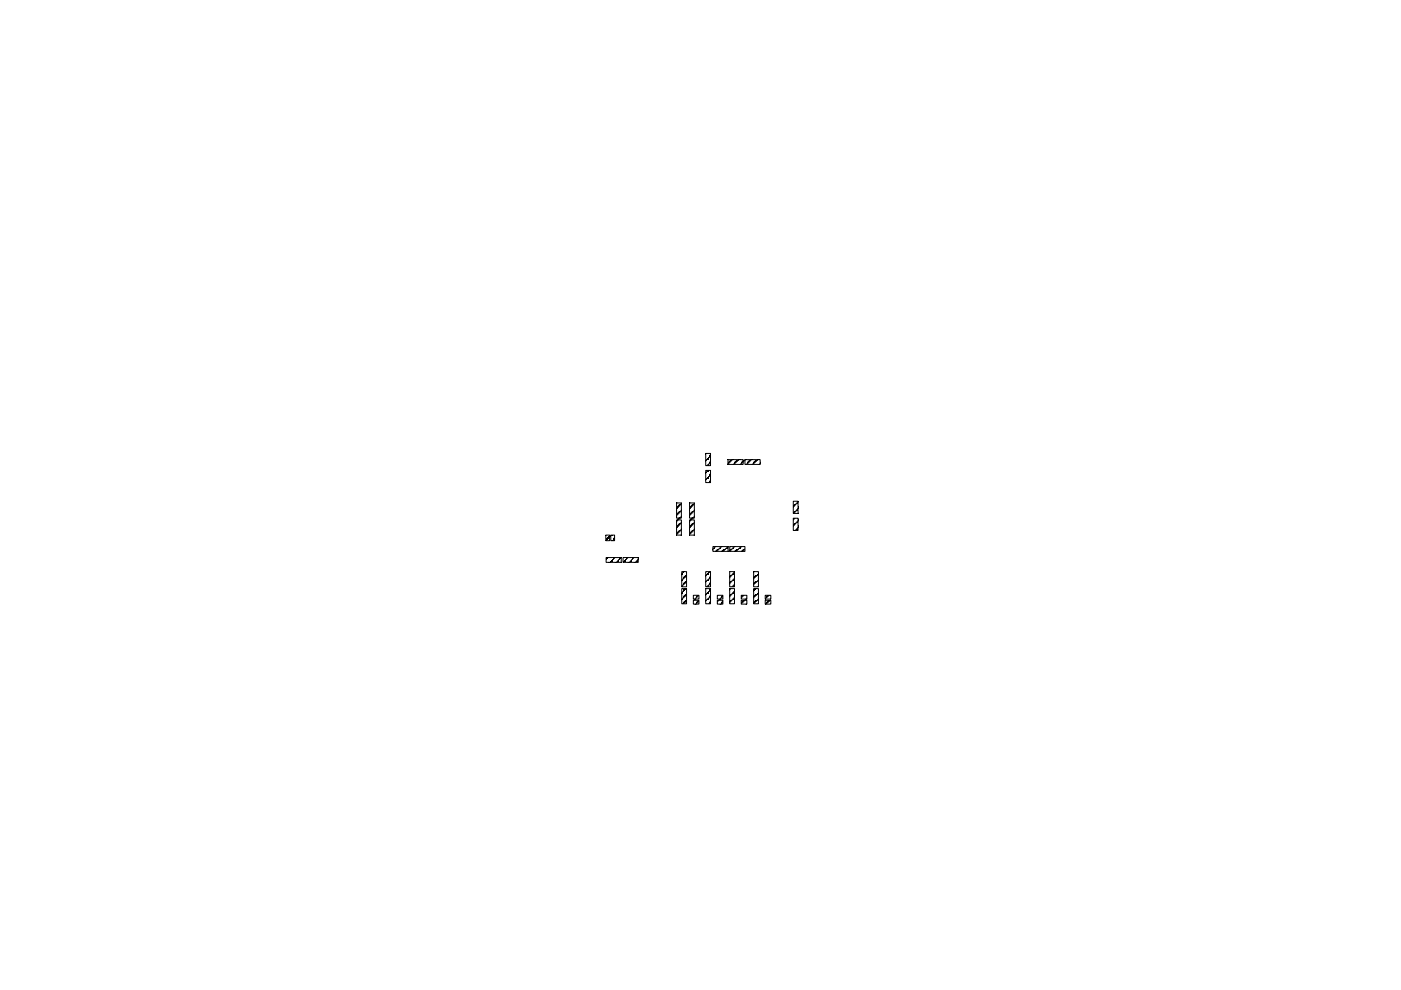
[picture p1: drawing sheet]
<svg xmlns="http://www.w3.org/2000/svg" width="297mm" height="210mm" viewBox="0 0 297 210" stroke-linecap="round" stroke-linejoin="round" font-family="sans-serif">
<g fill="#000" stroke="#000" stroke-width=".21">
<path d="M149.6 96.1h1v2.6h-1zM149.6 99.7h1v2.6h-1zM154.3 97.5h3.3v1h-3.3zM157.9 97.5h3.3v1h-3.3zM128.4 113.5h.8v1.1h-.8zM128.5 118.2h3.2v1h-3.2zM129.5 113.5h.8v1.1h-.8zM132.1 118.2h3.2v1h-3.2zM143.4 110.2h1.1v3.3h-1.1zM143.4 106.6h1.1v3.3h-1.1zM146.2 110.2h1v3.3h-1zM146.2 106.6h1v3.3h-1z"/>
<path d="M151.2 115.9h3.2v1h-3.2zM154.7 115.9h3.2v1h-3.2zM168.2 106.3h1v2.6h-1zM168.2 109.9h1v2.6h-1zM144.5 121.2h1.1v3.2h-1.1zM144.5 124.8h1.1v3.2h-1.1zM147 127.3h1.2v.8h-1.2zM147 126.2h1.2v.8h-1.2zM149.6 121.2h1v3.2h-1zM149.6 124.8h1v3.2h-1zM152.1 127.3h1.2v.8h-1.2zM152.1 126.2h1.2v.8h-1.2z"/>
<path d="M154.7 121.2h1v3.2h-1zM154.7 124.8h1v3.2h-1zM157.2 127.3h1.1v.8h-1.1zM157.2 126.2h1.1v.8h-1.1zM159.8 121.2h1v3.2h-1zM159.8 124.8h1v3.2h-1zM162.2 127.3h1.2v.8h-1.2zM162.2 126.2h1.2v.8h-1.2z"/>
</g>
</svg>
